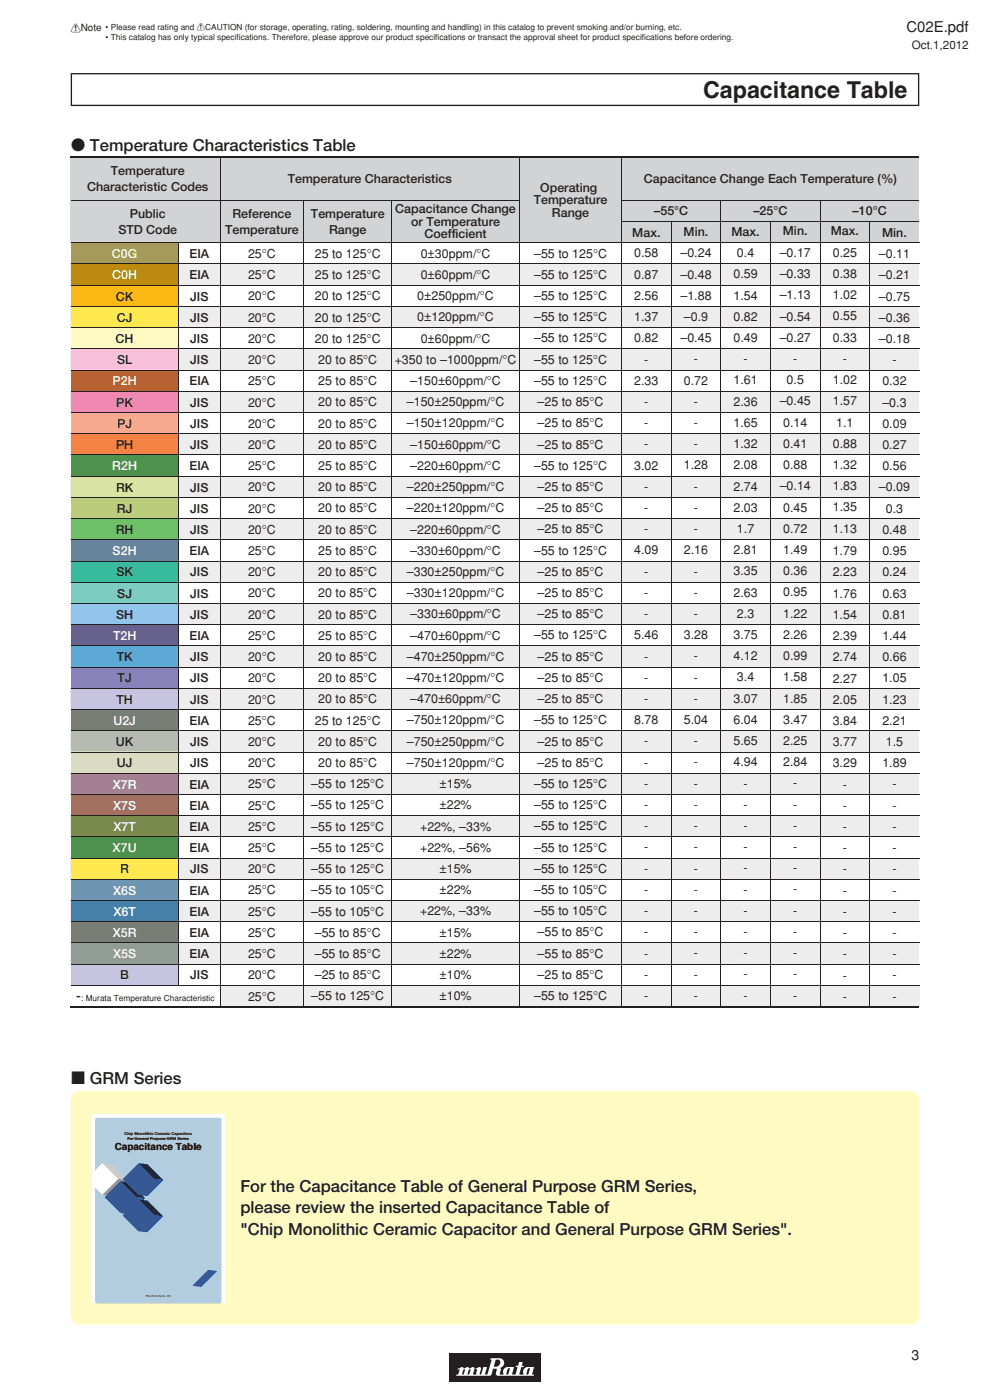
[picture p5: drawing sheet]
<svg xmlns="http://www.w3.org/2000/svg" width="210mm" height="297mm" viewBox="0 0 210 297" stroke-linecap="round" stroke-linejoin="round" font-family="sans-serif">
<defs><g id="words">
<text font-size="4.9" fill="#231f20" x="149.1" y="20.8">Capacitance Table</text>
<g font-size="3.5" fill="#231f20">
<text x="15" y="32">o Temperature Characteristics Table</text>
<text x="15" y="230">c GRM Series</text>
<text x="51" y="252.8">For the Capacitance Table of General Purpose GRM Series,</text>
<text x="51" y="257.4">please review the inserted Capacitance Table of</text>
<text x="51" y="262">&quot;Chip Monolithic Ceramic Capacitor and General Purpose GRM Series&quot;.</text>
</g>
<text font-size="3.2" fill="#231f20" x="192.3" y="6.8">C02E.pdf</text>
<text font-size="3" fill="#231f20" x="193.3" y="288.6">3</text>
<g font-size="2.6" fill="#231f20">
<text x="18.5" y="40.6">Characteristic Codes</text>
<text x="23.5" y="37.1">Temperature</text>
<text x="61" y="38.8">Temperature Characteristics</text>
<text x="114.6" y="40.7">Operating</text>
<text x="136.6" y="38.8">Capacitance Change Each Temperature (%)</text>
<text x="27.5" y="46.2">Public</text>
<text x="49.3" y="46.2">Reference</text>
<text x="66" y="46.2">Temperature</text>
<text x="83.9" y="45.3">Capacitance Change</text>
<text x="87.2" y="47.9">or Temperature</text>
<text x="113.2" y="43.3">Temperature</text>
<text x="117.1" y="46">Range</text>
<text x="138.8" y="45.7">–55°C</text>
<text x="159.8" y="45.7">–25°C</text>
<text x="180.9" y="45.7">–10°C</text>
<text x="25.1" y="49.7">STD Code</text>
<text x="47.8" y="49.7">Temperature</text>
<text x="69.8" y="49.7">Range</text>
<text x="90" y="50.6">Coefficient</text>
<text x="134.1" y="50.2">Max.</text>
<text x="145" y="50">Min.</text>
<text x="155.2" y="50">Max.</text>
<text x="166.1" y="50">Min.</text>
<text x="176.2" y="49.9">Max.</text>
<text x="187.1" y="50.2">Min.</text>
<text x="40.2" y="54.8">EIA</text>
<text x="40.2" y="59.3">EIA</text>
<text x="52.6" y="54.7">25°C</text>
<text x="52.6" y="59.2">25°C</text>
<text x="66.8" y="54.7">25 to 125°C</text>
<text x="66.8" y="59.2">25 to 125°C</text>
<text x="89.2" y="54.7">0±30ppm/°C</text>
<text x="89.2" y="59.2">0±60ppm/°C</text>
<text x="113.3" y="54.6">–55 to 125°C</text>
<text x="113.3" y="59.1">–55 to 125°C</text>
<text x="134.5" y="54.6">0.58</text>
<text x="134.5" y="59.1">0.87</text>
<text x="144.3" y="54.6">–0.24</text>
<text x="144.3" y="59.1">–0.48</text>
<text x="155.6" y="59.1">0.59</text>
<text x="156.3" y="54.6">0.4</text>
<text x="165.4" y="54.5">–0.17</text>
<text x="165.4" y="59">–0.33</text>
<text x="176.6" y="54.5">0.25</text>
<text x="176.6" y="59">0.38</text>
<text x="186.4" y="54.7">–0.11</text>
<text x="186.4" y="59.2">–0.21</text>
<text x="24.6" y="63.8">CK</text>
<text x="40.3" y="63.8">JIS</text>
<text x="52.6" y="63.7">20°C</text>
<text x="66.8" y="63.7">20 to 125°C</text>
<text x="88.5" y="63.7">0±250ppm/°C</text>
<text x="113.3" y="63.6">–55 to 125°C</text>
<text x="134.5" y="63.6">2.56</text>
<text x="144.3" y="63.6">–1.88</text>
<text x="155.6" y="63.6">1.54</text>
<text x="165.4" y="63.5">–1.13</text>
<text x="176.6" y="63.5">1.02</text>
<text x="186.4" y="63.8">–0.75</text>
<text x="24.8" y="68.3">CJ</text>
<text x="40.3" y="68.3">JIS</text>
<text x="52.6" y="68.2">20°C</text>
<text x="66.8" y="68.2">20 to 125°C</text>
<text x="88.5" y="68.2">0±120ppm/°C</text>
<text x="113.3" y="68.1">–55 to 125°C</text>
<text x="134.5" y="68.1">1.37</text>
<text x="145.1" y="68.1">–0.9</text>
<text x="155.6" y="68.1">0.82</text>
<text x="165.4" y="68">–0.54</text>
<text x="176.6" y="68">0.55</text>
<text x="186.4" y="68.3">–0.36</text>
<text x="24.5" y="72.8">CH</text>
<text x="24.8" y="77.3">SL</text>
<text x="40.3" y="72.8">JIS</text>
<text x="40.3" y="77.3">JIS</text>
<text x="52.6" y="72.7">20°C</text>
<text x="52.6" y="77.2">20°C</text>
<text x="66.8" y="72.7">20 to 125°C</text>
<text x="67.5" y="77.2">20 to 85°C</text>
<text x="83.7" y="77.2">+350 to –1000ppm/°C</text>
<text x="89.2" y="72.7">0±60ppm/°C</text>
<text x="113.3" y="72.6">–55 to 125°C</text>
<text x="113.3" y="77.1">–55 to 125°C</text>
<text x="134.5" y="72.6">0.82</text>
<text x="136.7" y="77.1">-</text>
<text x="144.3" y="72.6">–0.45</text>
<text x="147.2" y="77.1">-</text>
<text x="155.6" y="72.6">0.49</text>
<text x="157.7" y="77.1">-</text>
<text x="165.4" y="72.5">–0.27</text>
<text x="168.3" y="77">-</text>
<text x="176.6" y="72.5">0.33</text>
<text x="178.8" y="77">-</text>
<text x="186.4" y="72.8">–0.18</text>
<text x="189.3" y="77.3">-</text>
<text x="40.2" y="81.8">EIA</text>
<text x="52.6" y="81.7">25°C</text>
<text x="67.5" y="81.7">25 to 85°C</text>
<text x="87" y="81.7">–150±60ppm/°C</text>
<text x="113.3" y="81.6">–55 to 125°C</text>
<text x="134.5" y="81.6">2.33</text>
<text x="145.1" y="81.6">0.72</text>
<text x="155.6" y="81.6">1.61</text>
<text x="166.9" y="81.5">0.5</text>
<text x="176.6" y="81.5">1.02</text>
<text x="187.2" y="81.8">0.32</text>
<text x="24.7" y="86.3">PK</text>
<text x="40.3" y="86.3">JIS</text>
<text x="52.6" y="86.2">20°C</text>
<text x="67.5" y="86.2">20 to 85°C</text>
<text x="86.3" y="86.2">–150±250ppm/°C</text>
<text x="114" y="86.1">–25 to 85°C</text>
<text x="136.7" y="86.1">-</text>
<text x="147.2" y="86.1">-</text>
<text x="155.6" y="86.1">2.36</text>
<text x="165.4" y="86">–0.45</text>
<text x="176.6" y="86">1.57</text>
<text x="187.2" y="86.3">–0.3</text>
<text x="24.6" y="95.3">PH</text>
<text x="24.9" y="90.8">PJ</text>
<text x="40.3" y="90.8">JIS</text>
<text x="40.3" y="95.3">JIS</text>
<text x="52.6" y="90.7">20°C</text>
<text x="52.6" y="95.2">20°C</text>
<text x="67.5" y="90.7">20 to 85°C</text>
<text x="67.5" y="95.2">20 to 85°C</text>
<text x="86.3" y="90.7">–150±120ppm/°C</text>
<text x="87" y="95.2">–150±60ppm/°C</text>
<text x="114" y="90.7">–25 to 85°C</text>
<text x="114" y="95.2">–25 to 85°C</text>
<text x="136.7" y="90.6">-</text>
<text x="136.7" y="95.1">-</text>
<text x="147.2" y="90.6">-</text>
<text x="147.2" y="95.1">-</text>
<text x="155.6" y="90.6">1.65</text>
<text x="155.6" y="95.1">1.32</text>
<text x="166.1" y="90.5">0.14</text>
<text x="166.1" y="95">0.41</text>
<text x="176.6" y="95">0.88</text>
<text x="177.4" y="90.5">1.1</text>
<text x="187.2" y="90.8">0.09</text>
<text x="187.2" y="95.3">0.27</text>
<text x="40.2" y="99.8">EIA</text>
<text x="52.6" y="99.7">25°C</text>
<text x="67.5" y="99.7">25 to 85°C</text>
<text x="87" y="99.7">–220±60ppm/°C</text>
<text x="113.3" y="99.7">–55 to 125°C</text>
<text x="134.5" y="99.6">3.02</text>
<text x="145.1" y="99.6">1.28</text>
<text x="155.6" y="99.6">2.08</text>
<text x="166.1" y="99.5">0.88</text>
<text x="176.6" y="99.5">1.32</text>
<text x="187.2" y="99.8">0.56</text>
<text x="24.6" y="104.3">RK</text>
<text x="40.3" y="104.3">JIS</text>
<text x="52.6" y="104.2">20°C</text>
<text x="67.5" y="104.2">20 to 85°C</text>
<text x="86.3" y="104.2">–220±250ppm/°C</text>
<text x="114" y="104.2">–25 to 85°C</text>
<text x="136.7" y="104.1">-</text>
<text x="147.2" y="104.1">-</text>
<text x="155.6" y="104.1">2.74</text>
<text x="165.4" y="104">–0.14</text>
<text x="176.6" y="104">1.83</text>
<text x="186.4" y="104.3">–0.09</text>
<text x="24.6" y="113.3">RH</text>
<text x="24.8" y="108.8">RJ</text>
<text x="40.3" y="108.8">JIS</text>
<text x="40.3" y="113.3">JIS</text>
<text x="52.6" y="108.7">20°C</text>
<text x="52.6" y="113.2">20°C</text>
<text x="67.5" y="108.7">20 to 85°C</text>
<text x="67.5" y="113.2">20 to 85°C</text>
<text x="86.3" y="108.7">–220±120ppm/°C</text>
<text x="87" y="113.2">–220±60ppm/°C</text>
<text x="114" y="108.7">–25 to 85°C</text>
<text x="114" y="113.2">–25 to 85°C</text>
<text x="136.7" y="108.6">-</text>
<text x="136.7" y="113.1">-</text>
<text x="147.2" y="108.6">-</text>
<text x="147.2" y="113.1">-</text>
<text x="155.6" y="108.6">2.03</text>
<text x="156.3" y="113.1">1.7</text>
<text x="166.1" y="108.5">0.45</text>
<text x="166.1" y="113">0.72</text>
<text x="176.6" y="108.5">1.35</text>
<text x="176.6" y="113">1.13</text>
<text x="187.2" y="113.3">0.48</text>
<text x="187.9" y="108.8">0.3</text>
<text x="40.2" y="117.8">EIA</text>
<text x="52.6" y="117.7">25°C</text>
<text x="67.5" y="117.7">25 to 85°C</text>
<text x="87" y="117.7">–330±60ppm/°C</text>
<text x="113.3" y="117.7">–55 to 125°C</text>
<text x="134.5" y="117.6">4.09</text>
<text x="145.1" y="117.6">2.16</text>
<text x="155.6" y="117.6">2.81</text>
<text x="166.1" y="117.5">1.49</text>
<text x="176.6" y="117.8">1.79</text>
<text x="187.2" y="117.8">0.95</text>
<text x="24.7" y="122.3">SK</text>
<text x="40.3" y="122.3">JIS</text>
<text x="52.6" y="122.2">20°C</text>
<text x="67.5" y="122.2">20 to 85°C</text>
<text x="86.3" y="122.2">–330±250ppm/°C</text>
<text x="114" y="122.2">–25 to 85°C</text>
<text x="136.7" y="122.1">-</text>
<text x="147.2" y="122.1">-</text>
<text x="155.6" y="122.1">3.35</text>
<text x="166.1" y="122">0.36</text>
<text x="176.6" y="122.3">2.23</text>
<text x="187.2" y="122.3">0.24</text>
<text x="24.6" y="131.3">SH</text>
<text x="24.9" y="126.8">SJ</text>
<text x="40.3" y="126.8">JIS</text>
<text x="40.3" y="131.3">JIS</text>
<text x="52.6" y="126.8">20°C</text>
<text x="52.6" y="131.3">20°C</text>
<text x="67.5" y="126.7">20 to 85°C</text>
<text x="67.5" y="131.2">20 to 85°C</text>
<text x="86.3" y="126.7">–330±120ppm/°C</text>
<text x="87" y="131.2">–330±60ppm/°C</text>
<text x="114" y="126.7">–25 to 85°C</text>
<text x="114" y="131.2">–25 to 85°C</text>
<text x="136.7" y="126.6">-</text>
<text x="136.7" y="131.1">-</text>
<text x="147.2" y="126.6">-</text>
<text x="147.2" y="131.1">-</text>
<text x="155.6" y="126.6">2.63</text>
<text x="156.3" y="131.1">2.3</text>
<text x="166.1" y="126.5">0.95</text>
<text x="166.1" y="131">1.22</text>
<text x="176.6" y="126.8">1.76</text>
<text x="176.6" y="131.3">1.54</text>
<text x="187.2" y="126.8">0.63</text>
<text x="187.2" y="131.3">0.81</text>
<text x="40.2" y="135.8">EIA</text>
<text x="52.6" y="135.8">25°C</text>
<text x="67.5" y="135.7">25 to 85°C</text>
<text x="87" y="135.7">–470±60ppm/°C</text>
<text x="113.3" y="135.7">–55 to 125°C</text>
<text x="134.5" y="135.6">5.46</text>
<text x="145.1" y="135.6">3.28</text>
<text x="155.6" y="135.6">3.75</text>
<text x="166.1" y="135.5">2.26</text>
<text x="176.6" y="135.8">2.39</text>
<text x="187.2" y="135.8">1.44</text>
<text x="24.8" y="140.3">TK</text>
<text x="40.3" y="140.3">JIS</text>
<text x="52.6" y="140.3">20°C</text>
<text x="67.5" y="140.2">20 to 85°C</text>
<text x="86.3" y="140.2">–470±250ppm/°C</text>
<text x="114" y="140.2">–25 to 85°C</text>
<text x="136.7" y="140.1">-</text>
<text x="147.2" y="140.1">-</text>
<text x="155.6" y="140.1">4.12</text>
<text x="166.1" y="140">0.99</text>
<text x="176.6" y="140.3">2.74</text>
<text x="187.2" y="140.3">0.66</text>
<text x="24.7" y="149.3">TH</text>
<text x="25" y="144.8">TJ</text>
<text x="40.3" y="144.8">JIS</text>
<text x="40.3" y="149.3">JIS</text>
<text x="52.6" y="144.8">20°C</text>
<text x="52.6" y="149.3">20°C</text>
<text x="67.5" y="144.7">20 to 85°C</text>
<text x="67.5" y="149.2">20 to 85°C</text>
<text x="86.3" y="144.7">–470±120ppm/°C</text>
<text x="87" y="149.2">–470±60ppm/°C</text>
<text x="114" y="144.7">–25 to 85°C</text>
<text x="114" y="149.2">–25 to 85°C</text>
<text x="136.7" y="144.6">-</text>
<text x="136.7" y="149.1">-</text>
<text x="147.2" y="144.6">-</text>
<text x="147.2" y="149.1">-</text>
<text x="155.6" y="149.1">3.07</text>
<text x="156.3" y="144.6">3.4</text>
<text x="166.1" y="144.5">1.58</text>
<text x="166.1" y="149">1.85</text>
<text x="176.6" y="144.8">2.27</text>
<text x="176.6" y="149.3">2.05</text>
<text x="187.2" y="144.8">1.05</text>
<text x="187.2" y="149.3">1.23</text>
<text x="40.2" y="153.8">EIA</text>
<text x="52.6" y="153.8">25°C</text>
<text x="66.8" y="153.7">25 to 125°C</text>
<text x="86.3" y="153.7">–750±120ppm/°C</text>
<text x="113.3" y="153.7">–55 to 125°C</text>
<text x="134.5" y="153.6">8.78</text>
<text x="145.1" y="153.6">5.04</text>
<text x="155.6" y="153.6">6.04</text>
<text x="166.1" y="153.5">3.47</text>
<text x="176.6" y="153.8">3.84</text>
<text x="187.2" y="153.8">2.21</text>
<text x="24.6" y="158.3">UK</text>
<text x="40.3" y="158.3">JIS</text>
<text x="52.6" y="158.3">20°C</text>
<text x="67.5" y="158.2">20 to 85°C</text>
<text x="86.3" y="158.2">–750±250ppm/°C</text>
<text x="114" y="158.2">–25 to 85°C</text>
<text x="136.7" y="158.1">-</text>
<text x="147.2" y="158.1">-</text>
<text x="155.6" y="158.1">5.65</text>
<text x="166.1" y="158">2.25</text>
<text x="176.6" y="158.3">3.77</text>
<text x="187.9" y="158.3">1.5</text>
<text x="24.8" y="162.8">UJ</text>
<text x="40.2" y="167.3">EIA</text>
<text x="40.3" y="162.8">JIS</text>
<text x="52.6" y="162.8">20°C</text>
<text x="52.6" y="167.3">25°C</text>
<text x="66" y="167.2">–55 to 125°C</text>
<text x="67.5" y="162.7">20 to 85°C</text>
<text x="86.3" y="162.7">–750±120ppm/°C</text>
<text x="93.2" y="167.2">±15%</text>
<text x="113.3" y="167.2">–55 to 125°C</text>
<text x="114" y="162.7">–25 to 85°C</text>
<text x="136.7" y="162.6">-</text>
<text x="136.7" y="167.1">-</text>
<text x="147.2" y="162.6">-</text>
<text x="147.2" y="167.1">-</text>
<text x="155.6" y="162.6">4.94</text>
<text x="157.7" y="167.1">-</text>
<text x="166.1" y="162.5">2.84</text>
<text x="168.3" y="167">-</text>
<text x="176.6" y="162.8">3.29</text>
<text x="178.8" y="167.3">-</text>
<text x="187.2" y="162.8">1.89</text>
<text x="189.3" y="167.3">-</text>
<text x="40.2" y="171.8">EIA</text>
<text x="52.6" y="171.8">25°C</text>
<text x="66" y="171.7">–55 to 125°C</text>
<text x="93.2" y="171.7">±22%</text>
<text x="113.3" y="171.7">–55 to 125°C</text>
<text x="136.7" y="171.6">-</text>
<text x="147.2" y="171.6">-</text>
<text x="157.7" y="171.6">-</text>
<text x="168.3" y="171.5">-</text>
<text x="178.8" y="171.8">-</text>
<text x="189.3" y="171.8">-</text>
<text x="40.2" y="176.3">EIA</text>
<text x="52.6" y="176.3">25°C</text>
<text x="66" y="176.2">–55 to 125°C</text>
<text x="89.1" y="176.2">+22%, –33%</text>
<text x="113.3" y="176.2">–55 to 125°C</text>
<text x="136.7" y="176.1">-</text>
<text x="147.2" y="176.1">-</text>
<text x="157.7" y="176.1">-</text>
<text x="168.3" y="176">-</text>
<text x="178.8" y="176.3">-</text>
<text x="189.3" y="176.3">-</text>
<text x="25.5" y="185.3">R</text>
<text x="40.2" y="180.8">EIA</text>
<text x="40.3" y="185.3">JIS</text>
<text x="52.6" y="180.8">25°C</text>
<text x="52.6" y="185.3">20°C</text>
<text x="66" y="180.7">–55 to 125°C</text>
<text x="66" y="185.2">–55 to 125°C</text>
<text x="89.1" y="180.7">+22%, –56%</text>
<text x="93.2" y="185.2">±15%</text>
<text x="113.3" y="180.7">–55 to 125°C</text>
<text x="113.3" y="185.2">–55 to 125°C</text>
<text x="136.7" y="180.6">-</text>
<text x="136.7" y="185.1">-</text>
<text x="147.2" y="180.6">-</text>
<text x="147.2" y="185.1">-</text>
<text x="157.7" y="180.6">-</text>
<text x="157.7" y="185.1">-</text>
<text x="168.3" y="180.5">-</text>
<text x="168.3" y="185">-</text>
<text x="178.8" y="180.8">-</text>
<text x="178.8" y="185.3">-</text>
<text x="189.3" y="180.8">-</text>
<text x="189.3" y="185.3">-</text>
<text x="40.2" y="189.8">EIA</text>
<text x="52.6" y="189.8">25°C</text>
<text x="66" y="189.7">–55 to 105°C</text>
<text x="93.2" y="189.7">±22%</text>
<text x="113.3" y="189.7">–55 to 105°C</text>
<text x="136.7" y="189.6">-</text>
<text x="147.2" y="189.6">-</text>
<text x="157.7" y="189.6">-</text>
<text x="168.3" y="189.5">-</text>
<text x="178.8" y="189.8">-</text>
<text x="189.3" y="189.8">-</text>
<text x="40.2" y="194.3">EIA</text>
<text x="52.6" y="194.3">25°C</text>
<text x="66" y="194.2">–55 to 105°C</text>
<text x="89.1" y="194.2">+22%, –33%</text>
<text x="113.3" y="194.2">–55 to 105°C</text>
<text x="136.7" y="194.1">-</text>
<text x="147.2" y="194.1">-</text>
<text x="157.7" y="194.1">-</text>
<text x="168.3" y="194">-</text>
<text x="178.8" y="194.3">-</text>
<text x="189.3" y="194.3">-</text>
<text x="40.2" y="198.8">EIA</text>
<text x="40.2" y="203.3">EIA</text>
<text x="52.6" y="198.8">25°C</text>
<text x="52.6" y="203.3">25°C</text>
<text x="66.8" y="198.7">–55 to 85°C</text>
<text x="66.8" y="203.2">–55 to 85°C</text>
<text x="93.2" y="198.7">±15%</text>
<text x="93.2" y="203.2">±22%</text>
<text x="114" y="198.7">–55 to 85°C</text>
<text x="114" y="203.2">–55 to 85°C</text>
<text x="136.7" y="198.6">-</text>
<text x="136.7" y="203.1">-</text>
<text x="147.2" y="198.6">-</text>
<text x="147.2" y="203.1">-</text>
<text x="157.7" y="198.6">-</text>
<text x="157.7" y="203.1">-</text>
<text x="168.3" y="198.5">-</text>
<text x="168.3" y="203">-</text>
<text x="178.8" y="198.8">-</text>
<text x="178.8" y="203.3">-</text>
<text x="189.3" y="198.8">-</text>
<text x="189.3" y="203.3">-</text>
<text x="25.5" y="207.8">B</text>
<text x="40.3" y="207.8">JIS</text>
<text x="52.6" y="207.8">20°C</text>
<text x="66.8" y="207.7">–25 to 85°C</text>
<text x="93.2" y="207.7">±10%</text>
<text x="114" y="207.7">–25 to 85°C</text>
<text x="136.7" y="207.6">-</text>
<text x="147.2" y="207.6">-</text>
<text x="157.7" y="207.6">-</text>
<text x="168.3" y="207.5">-</text>
<text x="178.8" y="207.8">-</text>
<text x="189.3" y="207.8">-</text>
<text x="16.2" y="212.2">-</text>
<text x="52.6" y="212.3">25°C</text>
<text x="66" y="212.2">–55 to 125°C</text>
<text x="93.2" y="212.2">±10%</text>
<text x="113.3" y="212.2">–55 to 125°C</text>
<text x="136.7" y="212.1">-</text>
<text x="147.2" y="212.1">-</text>
<text x="157.7" y="212.1">-</text>
<text x="168.3" y="212">-</text>
<text x="178.8" y="212.3">-</text>
<text x="189.3" y="212.3">-</text>
</g>
<g font-size="2.6" fill="#fff">
<text x="23.7" y="54.8">C0G</text>
<text x="23.8" y="59.3">C0H</text>
<text x="23.9" y="81.8">P2H</text>
<text x="23.8" y="99.8">R2H</text>
<text x="23.9" y="117.8">S2H</text>
<text x="24" y="135.8">T2H</text>
<text x="24" y="153.8">U2J</text>
<text x="23.9" y="167.3">X7R</text>
<text x="24" y="171.8">X7S</text>
<text x="24.1" y="176.3">X7T</text>
<text x="23.9" y="180.8">X7U</text>
<text x="24" y="189.8">X6S</text>
<text x="24.1" y="194.3">X6T</text>
<text x="23.9" y="198.8">X5R</text>
<text x="24" y="203.3">X5S</text>
</g>
<text font-size="2.5" fill="#231f20" x="193.4" y="10.3">Oct.1,2012</text>
<g font-size="2.1" fill="#231f20">
<text x="15" y="6.7">!Note</text>
<text x="24.4" y="244">Capacitance Table</text>
</g>
<g font-size="1.8" fill="#231f20">
<text x="22.4" y="6.4">• Please read rating and !CAUTION (for storage, operating, rating, soldering, mounting and handling) in this catalog to prevent smoking and/or burning, etc.</text>
<text x="22.4" y="8.5">• This catalog has only typical specifcations. Therefore, please approve our product specif</text>
<text x="50.2" y="8.5">i</text>
<text x="92.3" y="8.5">i cations or transact the approval sheet for product specif</text>
<text x="136.2" y="8.5">i cations before ordering.</text>
<text x="17.2" y="212.3">: Murata Temperature Characteristic</text>
</g>
<g font-size=".9" fill="#231f20">
<text x="26.4" y="240.7">Chip Monolithic Ceramic Capacitors</text>
<text x="27" y="241.8">For General Purpose GRM Series</text>
</g>
</g></defs>
<path d="M15 15.5v7h180v-7zM15.3 15.8h179.4v6.4h-179.4z" fill="#231f20"/>
<path d="M15 33.5h180v18h-180z" fill="#d1d3d4"/>
<g fill="#ededee">
<path d="M15 56h180v4.5h-180z"/>
<path d="M15 65h180v4.5h-180z"/>
<path d="M15 74h180v4.5h-180z"/>
<path d="M15 83h180v4.5h-180z"/>
<path d="M15 92h180v4.5h-180z"/>
<path d="M15 101h180v4.5h-180z"/>
<path d="M15 110h180v4.5h-180z"/>
<path d="M15 119h180v4.5h-180z"/>
<path d="M15 128h180v4.5h-180z"/>
<path d="M15 137h180v4.5h-180z"/>
<path d="M15 146h180v4.5h-180z"/>
<path d="M15 155h180v4.5h-180z"/>
<path d="M15 164h180v4.5h-180z"/>
<path d="M15 173h180v4.5h-180z"/>
<path d="M15 182h180v4.5h-180z"/>
<path d="M15 191h180v4.5h-180z"/>
<path d="M15 200h180v4.5h-180z"/>
<path d="M46.7 209h148.3v4.5h-148.3z"/>
</g>
<path d="M15 51.5h22.9v4.5h-22.9z" fill="#aa9a35"/>
<path d="M15 56h22.9v4.5h-22.9z" fill="#bb890b"/>
<path d="M15 60.5h22.9v4.5h-22.9z" fill="#fdb813"/>
<path d="M15 65h22.9v4.5h-22.9z" fill="#ffe84f"/>
<path d="M15 69.5h22.9v4.5h-22.9z" fill="#fffac2"/>
<path d="M15 74h22.9v4.5h-22.9z" fill="#f8c1d9"/>
<path d="M15 78.5h22.9v4.5h-22.9z" fill="#b56131"/>
<path d="M15 83h22.9v4.5h-22.9z" fill="#f287b7"/>
<path d="M15 87.5h22.9v4.5h-22.9z" fill="#f9aa8f"/>
<path d="M15 92h22.9v4.5h-22.9z" fill="#f58345"/>
<path d="M15 96.5h22.9v4.5h-22.9z" fill="#4e914d"/>
<path d="M15 101h22.9v4.5h-22.9z" fill="#d1e39a"/>
<path d="M15 105.5h22.9v4.5h-22.9z" fill="#bace73"/>
<path d="M15 110h22.9v4.5h-22.9z" fill="#6dc067"/>
<path d="M15 114.5h22.9v4.5h-22.9z" fill="#62859f"/>
<path d="M15 119h22.9v4.5h-22.9z" fill="#38bb9c"/>
<path d="M15 123.5h22.9v4.5h-22.9z" fill="#7cccbf"/>
<path d="M15 128h22.9v4.5h-22.9z" fill="#92c5eb"/>
<path d="M15 132.5h22.9v4.5h-22.9z" fill="#666190"/>
<path d="M15 137h22.9v4.5h-22.9z" fill="#5da9dd"/>
<path d="M15 141.5h22.9v4.5h-22.9z" fill="#8781bd"/>
<path d="M15 146h22.9v4.5h-22.9z" fill="#c7c4e2"/>
<path d="M15 150.5h22.9v4.5h-22.9z" fill="#787e76"/>
<path d="M15 155h22.9v4.5h-22.9z" fill="#b5baaf"/>
<path d="M15 159.5h22.9v4.5h-22.9z" fill="#d8dccb"/>
<path d="M15 164h22.9v4.5h-22.9z" fill="#a48093"/>
<path d="M15 168.5h22.9v4.5h-22.9z" fill="#a47160"/>
<path d="M15 173h22.9v4.5h-22.9z" fill="#7a8a4c"/>
<path d="M15 177.5h22.9v4.5h-22.9z" fill="#4e914d"/>
<path d="M15 182h22.9v4.5h-22.9z" fill="#ffe84f"/>
<path d="M15 186.5h22.9v4.5h-22.9z" fill="#6e95b2"/>
<path d="M15 191h22.9v4.5h-22.9z" fill="#4680a8"/>
<path d="M15 195.5h22.9v4.5h-22.9z" fill="#787e76"/>
<path d="M15 200h22.9v4.5h-22.9z" fill="#909a92"/>
<path d="M15 204.5h22.9v4.5h-22.9z" fill="#c7c4e2"/>
<path d="M15.6 232.1l.9-.5 .5-.1h176a2 2 0 0 1 2 2v45.5a2 2 0 0 1-2 2h-176a2 2 0 0 1-2-2v-45.5l.1-.5z" fill="#fffac2"/>
<g fill="none" stroke="#231f20" stroke-width=".21">
<path d="M46.7 33.5v180.1M110.2 33.5v180.1M131.9 33.5v180.1M15 51.5h180M15 42.5h95.2M15 56h180M37.9 51.5v157.6M64.4 42.5v171.1M83.1 42.5v171.1M131.9 42.5h63.1M131.9 47h63.1M142.4 47v166.6"/>
<path d="M152.9 42.5v171.1M163.4 47v166.6M174 42.5v171.1M184.5 47v166.6M15 60.5h180M15 65h180M15 69.5h180M15 74h180M15 78.5h180M15 83h180M15 87.5h180M15 92h180"/>
<path d="M15 96.5h180M15 101h180M15 105.5h180M15 110h180M15 114.5h180M15 119h180M15 123.5h180M15 128h180M15 132.5h180M15 137h180M15 141.5h180M15 146h180"/>
<path d="M15 150.5h180M15 155h180M15 159.5h180M15 164h180M15 168.5h180M15 173h180M15 177.5h180M15 182h180M15 186.5h180M15 191h180M15 195.5h180M15 200h180"/>
<path d="M15 204.6h180M15 209.1h180"/>
</g>
<path d="M15 33.4h180M15 213.6h180" fill="none" stroke="#231f20" stroke-width=".35"/>
<path d="M19.5 236.5h28.2v40h-28.2z" fill="#fff"/>
<path d="M20.2 237.3l.4-.2h26l.3 .2 .1 38.8-.2 .3-26.2 .1-.4-.2z" fill="#b2cce0"/>
<g fill="#231f20">
<path d="M30.9 274.7l.2 .2 .2-.2v.4l-.1-.2-.1 .2-.1-.2-.1 .2z"/>
<path d="M31.6 274.8l.3 .1v.2l-.1-.2-.2 .2z"/>
<path d="M31.9 274.8l.2 .2 .1-.2-.1 .3h-.1z"/>
<path d="M32.3 274.7h.1l-.1 .4z"/>
<path d="M32.7 274.9l.2-.1v.3z"/>
<path d="M32.9 274.8l.1 .3z"/>
<path d="M33.1 274.8l.1 .2 .1-.2v.3h-.2z"/>
<path d="M33.4 274.8h.1l-.1 .3z"/>
<path d="M33.6 274.8v.3z"/>
<path d="M33.7 274.8l.2 .1v.2l-.1-.2-.1 .2z"/>
<path d="M35.2 275v.1z"/>
<path d="M35.5 274.7l.2 .4h-.2z"/>
<path d="M35.7 274.8l.1 .3z"/>
<path d="M31.4 274.9v.1l.2 .1v-.3zM31.4 275a.05 .05 0 0 1 .1 0 .05 .05 0 0 1-.1 0z"/>
<path d="M32.4 274.9v.1l.2 .1v-.3zM32.5 275a.05 .05 0 0 1 .1 0 .05 .05 0 0 1-.1 0z"/>
<path d="M34 274.9v.1h.2l-.2 .1h.2v-.3zM34.1 275a.05 .05 0 0 1 .1 0 .05 .05 0 0 1-.1 0z"/>
<path d="M34.7 275a.15 .15 0 0 0 .3 0 .15 .15 0 0 0-.3 0zM34.8 275a.05 .05 0 0 1 .1 0 .05 .05 0 0 1-.1 0z"/>
<path d="M36 274.7l-.2 .3 .2 .1h.1zM35.9 275a.05 .05 0 0 1 .1 0 .05 .05 0 0 1-.1 0z"/>
<circle cx="34.6" cy="274.9" r=".13"/>
</g>
<path d="M21.7 246.7l1.9 .3 3.4 3.3-1.9-.2z" fill="#c6c8ca"/>
<path d="M21.7 253.5l3.4-3.4 1.9 .2-3.4 3.4z" fill="#939598"/>
<path d="M22.2 254l3.3-3.4 3.4 3.4-3.4 3.3z" fill="#2b57a7"/>
<path d="M21.7 246.7l3.4 3.4-3.4 3.4-1.6-3.4z" fill="#fff"/>
<path d="M25.5 250.6l1.9 .2 3.4 3.4-1.9-.2z" fill="#00255e"/>
<path d="M28.9 254l1.9 .2-3.4 3.4-1.9-.3z" fill="#223f9a"/>
<path d="M26 257.8l3.4-3.3 3.3 3.3-3.3 3.4z" fill="#2b57a7"/>
<path d="M29.4 254.5l1.9 .2 3.3 3.4-1.9-.3z" fill="#00255e"/>
<g fill="#223f9a">
<path d="M32.7 257.8l1.9 .3-3.3 3.3-1.9-.2z"/>
<path d="M44.2 269.4l1.9 .2-3.4 3.4-1.9-.2z"/>
</g>
<path d="M26 250.1l3.4-3.3 3.4 3.3-3.4 3.4z" fill="#2b57a7"/>
<path d="M29.4 246.8l1.9 .2 3.4 3.4-1.9-.3z" fill="#00255e"/>
<path d="M32.8 250.1l1.9 .3-3.4 3.3-1.9-.2z" fill="#223f9a"/>
<path d="M95.3 287h19.4v6h-19.4z" fill="#231f20"/>
<path d="M106.8 291.5h.1" fill="none" stroke="#231f20" stroke-width=".21"/>
<path d="M97.1 290.4l.9-.4 .5 .3-.5 1.1 .2 .2 .2-.1 .3-1h-.2v-.2l.8-.3 .2 .3h.2l-.3 .3-.2 .8 .2 .2 .2-.1 .2-1h-.2l.1-.2 .8-.3 .1 .4-.3 1.1 .2 .1h.5l.2-1.1h-.3v-.1l.8-.4 .3 .3-.3 1.1 .2 .2 .2-.1 .4-1.5h.7l-.3 1.5 .3 .1 .2-.1 .9-3-.3-.1 .1-.2 1.9-.1a1.05 1.05 0 0 1 .9 1 1.05 1.05 0 0 1-.8 1.1l.1 .4-.2 1 .8-.1a1.03 1.03 0 0 1 .9-1.5l1.3 .1-.2 .6h-.7v-.5l-.4 .2-.3 1.2h.4l.3-.9h.7l-.2 .8 .6 .1 .2-.1 .4-1.4-.4-.1v-.2l.5-.1 .2-.8 .8 .1-.2 .7 .4 .2-.5 .1-.4 1.5 .1 .1 .8-.1a1.03 1.03 0 0 1 .9-1.5l1.3 .1-.2 .5h-.7v-.4l-.4 .2-.3 1.2h.3l.4-1h.7l-.2 .9 .4 .1-.1 .2-7.4 .1a.48 .48 0 0 1-.6-.6l.2-.8-.5-.1 .1-.5h.2a.77 .77 0 0 0 .9-.7 .77 .77 0 0 0-.9-.7l-.5 1.4h.3l-.1 .5h-.3l-.3 1.2-.3 .2-7.2 .1v-.3l.4-.1 .3-1-.4 .1z" fill="#fff"/>
<use href="#words"/>
</svg>
